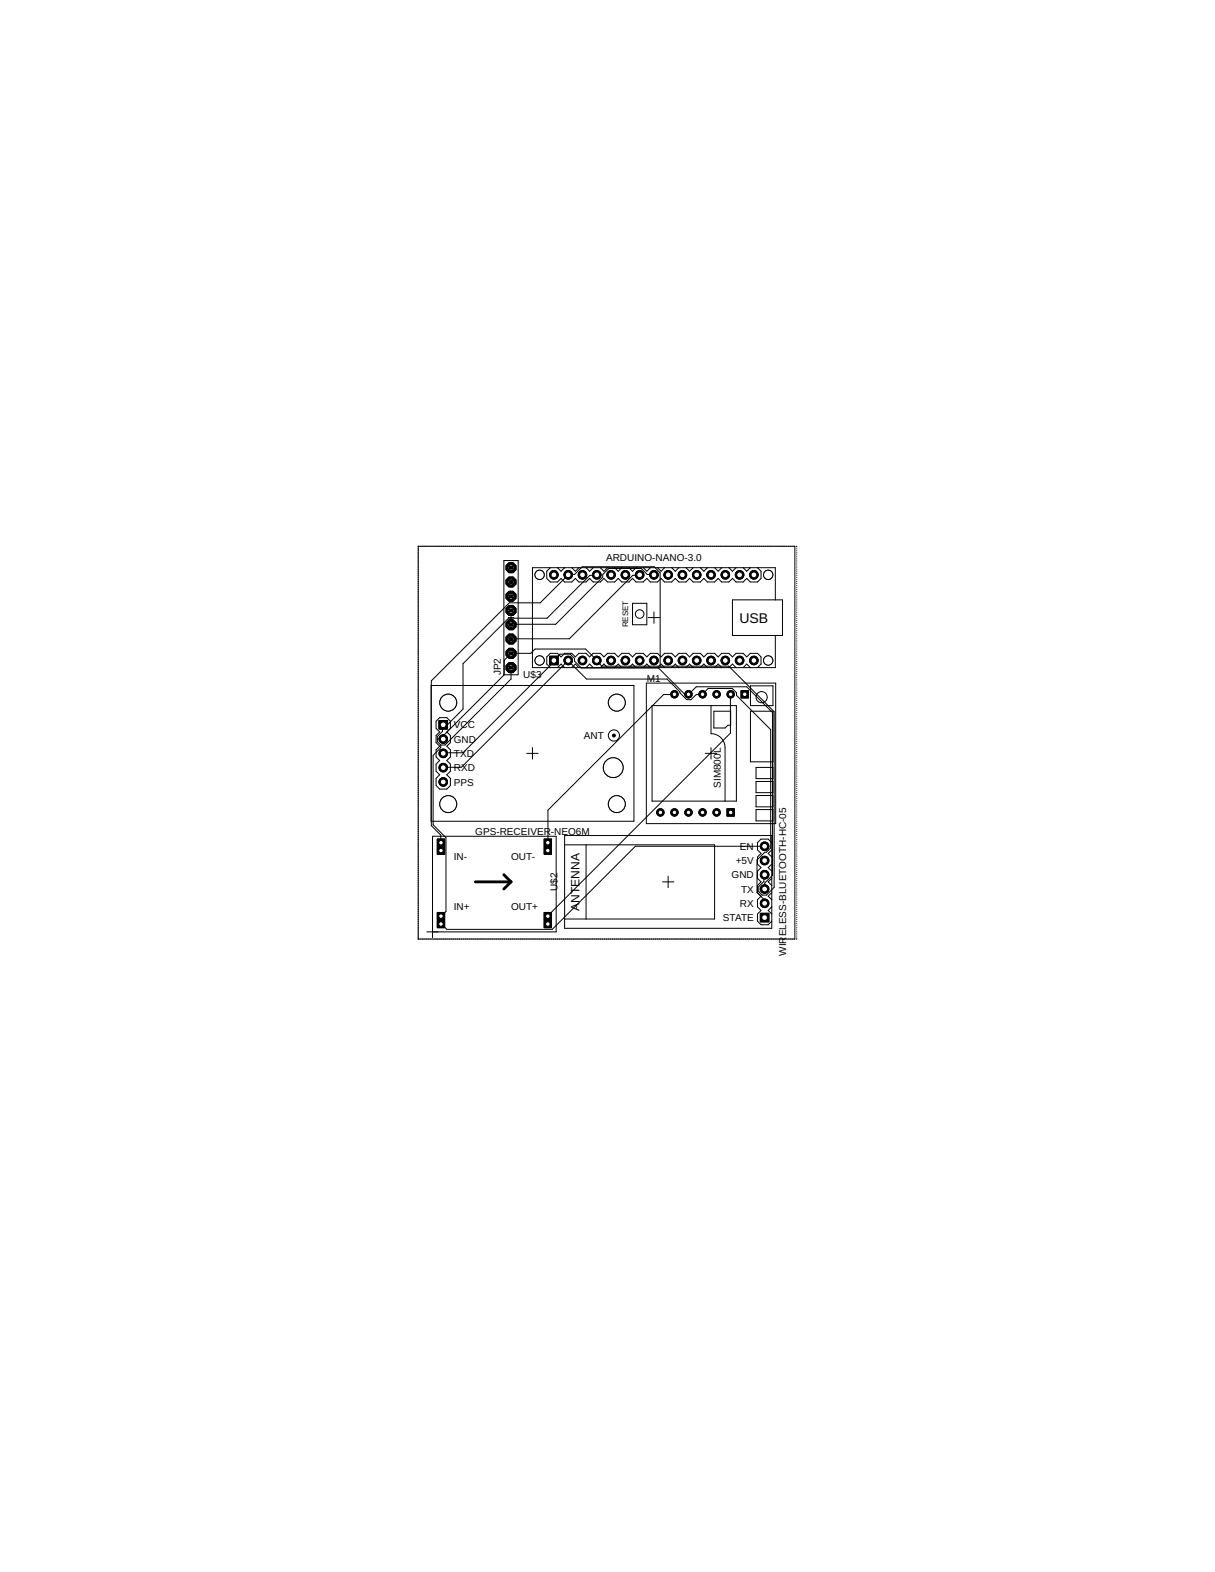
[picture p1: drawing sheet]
<svg xmlns="http://www.w3.org/2000/svg" width="216mm" height="279mm" viewBox="0 0 216 279" stroke-linecap="round" stroke-linejoin="round" font-family="sans-serif">
<defs><g id="words">
<text font-size="2.5" x="131.4" y="110.7">USB</text>
<text font-size="2.1" x="103" y="161.8" transform="rotate(-90 103 161.8)">ANTENNA</text>
<g font-size="1.8">
<text x="107.7" y="99.6">ARDUINO-NANO-3.0</text>
<text x="89" y="120" transform="rotate(-90 89 120)">JP2</text>
<text x="93" y="120.6">U$3</text>
<text x="115" y="121.2">M1</text>
<text x="80.7" y="129.5">VCC</text>
<text x="80.7" y="132">GND</text>
<text x="103.7" y="131.4">ANT</text>
<text x="80.7" y="134.5">TXD</text>
<text x="80.7" y="137.1">RXD</text>
<text x="80.7" y="139.6">PPS</text>
<text x="128.1" y="140" transform="rotate(-90 128.1 140)">SIM800L</text>
<text x="84.5" y="148.5">GPS-RECEIVER</text>
<text x="97.9" y="148.5">-NEO6M</text>
<text x="80.7" y="152.9">IN-</text>
<text x="90.8" y="152.9">OUT-</text>
<text x="130.7" y="153.6">+5V</text>
<text x="131.5" y="151">EN</text>
<text x="80.7" y="161.8">IN+</text>
<text x="90.8" y="161.8">OUT+</text>
<text x="99.1" y="158.4" transform="rotate(-90 99.1 158.4)">U$2</text>
<text x="130" y="156.1">GND</text>
<text x="131.5" y="161.2">RX</text>
<text x="131.7" y="158.7">TX</text>
<text x="128.5" y="163.7">STATE</text>
<text x="139.7" y="166.4" transform="rotate(-90 139.7 166.4)">ELESS-BLUETOOTH-HC-05</text>
<text x="139.7" y="170" transform="rotate(-90 139.7 170)">WIR</text>
</g>
<text font-size="1.4" x="111.6" y="111.5" transform="rotate(-90 111.6 111.5)">RESET</text>
</g></defs>
<circle cx="90.8" cy="118.7" r=".96" fill="#000" stroke="#000" stroke-width=".18"/>
<circle cx="90.8" cy="118.7" r=".51" fill="#fff" stroke="#000" stroke-width=".18"/>
<circle cx="90.8" cy="116.1" r=".96" fill="#000" stroke="#000" stroke-width=".18"/>
<circle cx="90.8" cy="116.1" r=".51" fill="#fff" stroke="#000" stroke-width=".18"/>
<circle cx="90.8" cy="113.6" r=".96" fill="#000" stroke="#000" stroke-width=".18"/>
<circle cx="90.8" cy="113.6" r=".51" fill="#fff" stroke="#000" stroke-width=".18"/>
<circle cx="90.8" cy="111" r=".96" fill="#000" stroke="#000" stroke-width=".18"/>
<circle cx="90.8" cy="111" r=".51" fill="#fff" stroke="#000" stroke-width=".18"/>
<circle cx="90.8" cy="108.5" r=".96" fill="#000" stroke="#000" stroke-width=".18"/>
<circle cx="90.8" cy="108.5" r=".51" fill="#fff" stroke="#000" stroke-width=".18"/>
<circle cx="90.8" cy="106" r=".96" fill="#000" stroke="#000" stroke-width=".18"/>
<circle cx="90.8" cy="106" r=".51" fill="#fff" stroke="#000" stroke-width=".18"/>
<circle cx="90.8" cy="103.4" r=".96" fill="#000" stroke="#000" stroke-width=".18"/>
<circle cx="90.8" cy="103.4" r=".51" fill="#fff" stroke="#000" stroke-width=".18"/>
<circle cx="90.8" cy="100.9" r=".96" fill="#000" stroke="#000" stroke-width=".18"/>
<circle cx="90.8" cy="100.9" r=".51" fill="#fff" stroke="#000" stroke-width=".18"/>
<path d="M97.7 116.6h1.5v1.6h-1.5z" fill="#000" stroke="#000" stroke-width=".18"/>
<circle cx="98.4" cy="117.4" r=".51" fill="#fff" stroke="#000" stroke-width=".18"/>
<circle cx="101" cy="117.4" r=".76" fill="#000" stroke="#000" stroke-width=".18"/>
<circle cx="101" cy="117.4" r=".51" fill="#fff" stroke="#000" stroke-width=".18"/>
<circle cx="103.5" cy="117.4" r=".76" fill="#000" stroke="#000" stroke-width=".18"/>
<circle cx="103.5" cy="117.4" r=".51" fill="#fff" stroke="#000" stroke-width=".18"/>
<circle cx="106" cy="117.4" r=".76" fill="#000" stroke="#000" stroke-width=".18"/>
<circle cx="106" cy="117.4" r=".51" fill="#fff" stroke="#000" stroke-width=".18"/>
<circle cx="108.6" cy="117.4" r=".76" fill="#000" stroke="#000" stroke-width=".18"/>
<circle cx="108.6" cy="117.4" r=".51" fill="#fff" stroke="#000" stroke-width=".18"/>
<circle cx="111.1" cy="117.4" r=".76" fill="#000" stroke="#000" stroke-width=".18"/>
<circle cx="111.1" cy="117.4" r=".51" fill="#fff" stroke="#000" stroke-width=".18"/>
<circle cx="113.7" cy="117.4" r=".76" fill="#000" stroke="#000" stroke-width=".18"/>
<circle cx="113.7" cy="117.4" r=".51" fill="#fff" stroke="#000" stroke-width=".18"/>
<circle cx="116.2" cy="117.4" r=".76" fill="#000" stroke="#000" stroke-width=".18"/>
<circle cx="116.2" cy="117.4" r=".51" fill="#fff" stroke="#000" stroke-width=".18"/>
<circle cx="118.7" cy="117.4" r=".76" fill="#000" stroke="#000" stroke-width=".18"/>
<circle cx="118.7" cy="117.4" r=".51" fill="#fff" stroke="#000" stroke-width=".18"/>
<circle cx="121.3" cy="117.4" r=".76" fill="#000" stroke="#000" stroke-width=".18"/>
<circle cx="121.3" cy="117.4" r=".51" fill="#fff" stroke="#000" stroke-width=".18"/>
<circle cx="123.8" cy="117.4" r=".76" fill="#000" stroke="#000" stroke-width=".18"/>
<circle cx="123.8" cy="117.4" r=".51" fill="#fff" stroke="#000" stroke-width=".18"/>
<circle cx="126.3" cy="117.4" r=".76" fill="#000" stroke="#000" stroke-width=".18"/>
<circle cx="126.3" cy="117.4" r=".51" fill="#fff" stroke="#000" stroke-width=".18"/>
<circle cx="98.4" cy="102.2" r=".76" fill="#000" stroke="#000" stroke-width=".18"/>
<circle cx="98.4" cy="102.2" r=".51" fill="#fff" stroke="#000" stroke-width=".18"/>
<circle cx="101" cy="102.2" r=".76" fill="#000" stroke="#000" stroke-width=".18"/>
<circle cx="101" cy="102.2" r=".51" fill="#fff" stroke="#000" stroke-width=".18"/>
<circle cx="103.5" cy="102.2" r=".76" fill="#000" stroke="#000" stroke-width=".18"/>
<circle cx="103.5" cy="102.2" r=".51" fill="#fff" stroke="#000" stroke-width=".18"/>
<circle cx="106" cy="102.2" r=".76" fill="#000" stroke="#000" stroke-width=".18"/>
<circle cx="106" cy="102.2" r=".51" fill="#fff" stroke="#000" stroke-width=".18"/>
<circle cx="108.6" cy="102.2" r=".76" fill="#000" stroke="#000" stroke-width=".18"/>
<circle cx="108.6" cy="102.2" r=".51" fill="#fff" stroke="#000" stroke-width=".18"/>
<circle cx="111.1" cy="102.2" r=".76" fill="#000" stroke="#000" stroke-width=".18"/>
<circle cx="111.1" cy="102.2" r=".51" fill="#fff" stroke="#000" stroke-width=".18"/>
<circle cx="116.2" cy="102.2" r=".76" fill="#000" stroke="#000" stroke-width=".18"/>
<circle cx="116.2" cy="102.2" r=".51" fill="#fff" stroke="#000" stroke-width=".18"/>
<circle cx="118.7" cy="102.2" r=".76" fill="#000" stroke="#000" stroke-width=".18"/>
<circle cx="118.7" cy="102.2" r=".51" fill="#fff" stroke="#000" stroke-width=".18"/>
<circle cx="123.8" cy="102.2" r=".76" fill="#000" stroke="#000" stroke-width=".18"/>
<circle cx="123.8" cy="102.2" r=".51" fill="#fff" stroke="#000" stroke-width=".18"/>
<circle cx="126.3" cy="102.2" r=".76" fill="#000" stroke="#000" stroke-width=".18"/>
<circle cx="126.3" cy="102.2" r=".51" fill="#fff" stroke="#000" stroke-width=".18"/>
<circle cx="121.3" cy="102.2" r=".76" fill="#000" stroke="#000" stroke-width=".18"/>
<circle cx="121.3" cy="102.2" r=".51" fill="#fff" stroke="#000" stroke-width=".18"/>
<circle cx="113.7" cy="102.2" r=".76" fill="#000" stroke="#000" stroke-width=".18"/>
<circle cx="113.7" cy="102.2" r=".51" fill="#fff" stroke="#000" stroke-width=".18"/>
<circle cx="128.9" cy="117.4" r=".76" fill="#000" stroke="#000" stroke-width=".18"/>
<circle cx="128.9" cy="117.4" r=".51" fill="#fff" stroke="#000" stroke-width=".18"/>
<circle cx="131.4" cy="117.4" r=".76" fill="#000" stroke="#000" stroke-width=".18"/>
<circle cx="131.4" cy="117.4" r=".51" fill="#fff" stroke="#000" stroke-width=".18"/>
<circle cx="134" cy="117.4" r=".76" fill="#000" stroke="#000" stroke-width=".18"/>
<circle cx="134" cy="117.4" r=".51" fill="#fff" stroke="#000" stroke-width=".18"/>
<circle cx="128.9" cy="102.2" r=".76" fill="#000" stroke="#000" stroke-width=".18"/>
<circle cx="128.9" cy="102.2" r=".51" fill="#fff" stroke="#000" stroke-width=".18"/>
<circle cx="131.4" cy="102.2" r=".76" fill="#000" stroke="#000" stroke-width=".18"/>
<circle cx="131.4" cy="102.2" r=".51" fill="#fff" stroke="#000" stroke-width=".18"/>
<circle cx="134" cy="102.2" r=".76" fill="#000" stroke="#000" stroke-width=".18"/>
<circle cx="134" cy="102.2" r=".51" fill="#fff" stroke="#000" stroke-width=".18"/>
<path d="M77.7 163.6h1.3v1.3h-1.3z" fill="#000" stroke="#000" stroke-width=".18"/>
<circle cx="78.4" cy="164.2" r=".4" fill="#fff" stroke="#000" stroke-width=".18"/>
<path d="M77.7 162.2h1.3v1.3h-1.3z" fill="#000" stroke="#000" stroke-width=".18"/>
<circle cx="78.4" cy="162.8" r=".4" fill="#fff" stroke="#000" stroke-width=".18"/>
<path d="M77.7 149.1h1.3v1.3h-1.3z" fill="#000" stroke="#000" stroke-width=".18"/>
<circle cx="78.4" cy="149.8" r=".4" fill="#fff" stroke="#000" stroke-width=".18"/>
<path d="M77.7 150.5h1.3v1.3h-1.3z" fill="#000" stroke="#000" stroke-width=".18"/>
<circle cx="78.4" cy="151.2" r=".4" fill="#fff" stroke="#000" stroke-width=".18"/>
<path d="M96.7 149.1h1.3v1.3h-1.3z" fill="#000" stroke="#000" stroke-width=".18"/>
<circle cx="97.3" cy="149.8" r=".4" fill="#fff" stroke="#000" stroke-width=".18"/>
<path d="M96.7 150.5h1.3v1.3h-1.3z" fill="#000" stroke="#000" stroke-width=".18"/>
<circle cx="97.3" cy="151.2" r=".4" fill="#fff" stroke="#000" stroke-width=".18"/>
<path d="M96.7 163.6h1.3v1.3h-1.3z" fill="#000" stroke="#000" stroke-width=".18"/>
<circle cx="97.3" cy="164.2" r=".4" fill="#fff" stroke="#000" stroke-width=".18"/>
<path d="M96.7 162.2h1.3v1.3h-1.3z" fill="#000" stroke="#000" stroke-width=".18"/>
<circle cx="97.3" cy="162.8" r=".4" fill="#fff" stroke="#000" stroke-width=".18"/>
<circle cx="135.9" cy="160.5" r=".76" fill="#000" stroke="#000" stroke-width=".18"/>
<circle cx="135.9" cy="160.5" r=".51" fill="#fff" stroke="#000" stroke-width=".18"/>
<path d="M135.1 162.3h1.5v1.6h-1.5z" fill="#000" stroke="#000" stroke-width=".18"/>
<circle cx="135.9" cy="163.1" r=".51" fill="#fff" stroke="#000" stroke-width=".18"/>
<circle cx="135.9" cy="158" r=".76" fill="#000" stroke="#000" stroke-width=".18"/>
<circle cx="135.9" cy="158" r=".51" fill="#fff" stroke="#000" stroke-width=".18"/>
<circle cx="135.9" cy="155.5" r=".76" fill="#000" stroke="#000" stroke-width=".18"/>
<circle cx="135.9" cy="155.5" r=".51" fill="#fff" stroke="#000" stroke-width=".18"/>
<circle cx="135.9" cy="153" r=".76" fill="#000" stroke="#000" stroke-width=".18"/>
<circle cx="135.9" cy="153" r=".51" fill="#fff" stroke="#000" stroke-width=".18"/>
<circle cx="135.9" cy="150.4" r=".76" fill="#000" stroke="#000" stroke-width=".18"/>
<circle cx="135.9" cy="150.4" r=".51" fill="#fff" stroke="#000" stroke-width=".18"/>
<path d="M78 128.1h1.5v1.5h-1.5z" fill="#000" stroke="#000" stroke-width=".18"/>
<circle cx="78.8" cy="128.8" r=".51" fill="#fff" stroke="#000" stroke-width=".18"/>
<circle cx="78.8" cy="131.4" r=".76" fill="#000" stroke="#000" stroke-width=".18"/>
<circle cx="78.8" cy="131.4" r=".51" fill="#fff" stroke="#000" stroke-width=".18"/>
<circle cx="78.8" cy="133.9" r=".76" fill="#000" stroke="#000" stroke-width=".18"/>
<circle cx="78.8" cy="133.9" r=".51" fill="#fff" stroke="#000" stroke-width=".18"/>
<circle cx="78.8" cy="136.4" r=".76" fill="#000" stroke="#000" stroke-width=".18"/>
<circle cx="78.8" cy="136.4" r=".51" fill="#fff" stroke="#000" stroke-width=".18"/>
<circle cx="78.8" cy="139" r=".76" fill="#000" stroke="#000" stroke-width=".18"/>
<circle cx="78.8" cy="139" r=".51" fill="#fff" stroke="#000" stroke-width=".18"/>
<circle cx="117.3" cy="144.4" r=".66" fill="#000" stroke="#000" stroke-width=".18"/>
<circle cx="117.3" cy="144.4" r=".4" fill="#fff" stroke="#000" stroke-width=".18"/>
<circle cx="119.8" cy="144.4" r=".66" fill="#000" stroke="#000" stroke-width=".18"/>
<circle cx="119.8" cy="144.4" r=".4" fill="#fff" stroke="#000" stroke-width=".18"/>
<circle cx="122.3" cy="144.4" r=".66" fill="#000" stroke="#000" stroke-width=".18"/>
<circle cx="122.3" cy="144.4" r=".4" fill="#fff" stroke="#000" stroke-width=".18"/>
<circle cx="124.8" cy="144.4" r=".66" fill="#000" stroke="#000" stroke-width=".18"/>
<circle cx="124.8" cy="144.4" r=".4" fill="#fff" stroke="#000" stroke-width=".18"/>
<circle cx="127.3" cy="144.4" r=".66" fill="#000" stroke="#000" stroke-width=".18"/>
<circle cx="127.3" cy="144.4" r=".4" fill="#fff" stroke="#000" stroke-width=".18"/>
<circle cx="119.8" cy="123.4" r=".66" fill="#000" stroke="#000" stroke-width=".18"/>
<circle cx="119.8" cy="123.4" r=".4" fill="#fff" stroke="#000" stroke-width=".18"/>
<circle cx="122.3" cy="123.4" r=".66" fill="#000" stroke="#000" stroke-width=".18"/>
<circle cx="122.3" cy="123.4" r=".4" fill="#fff" stroke="#000" stroke-width=".18"/>
<circle cx="124.8" cy="123.4" r=".66" fill="#000" stroke="#000" stroke-width=".18"/>
<circle cx="124.8" cy="123.4" r=".4" fill="#fff" stroke="#000" stroke-width=".18"/>
<circle cx="127.3" cy="123.4" r=".66" fill="#000" stroke="#000" stroke-width=".18"/>
<circle cx="127.3" cy="123.4" r=".4" fill="#fff" stroke="#000" stroke-width=".18"/>
<circle cx="129.8" cy="123.4" r=".66" fill="#000" stroke="#000" stroke-width=".18"/>
<circle cx="129.8" cy="123.4" r=".4" fill="#fff" stroke="#000" stroke-width=".18"/>
<path d="M131.7 122.7h1.3v1.4h-1.3z" fill="#000" stroke="#000" stroke-width=".18"/>
<circle cx="132.3" cy="123.4" r=".4" fill="#fff" stroke="#000" stroke-width=".18"/>
<path d="M129.2 143.7h1.3v1.4h-1.3z" fill="#000" stroke="#000" stroke-width=".18"/>
<circle cx="129.8" cy="144.4" r=".4" fill="#fff" stroke="#000" stroke-width=".18"/>
<g fill="none" stroke="#000" stroke-width=".18">
<path d="M74.3 97.4v.1M74.3 97.8h.1M74.3 98.1v.1M74.3 98.5h.1M74.3 98.8v.1M74.3 99.2h.1M74.3 99.5v.1M74.3 99.9h.1M74.4 97.1h-.1M74.7 97.1h.1M75 97.1h.1M75.4 97.1h.1"/>
<path d="M75.7 97.1h.1M76.1 97.1h.1M76.4 97.1h.1M76.8 97.1h.1M77.1 97.1h.1M77.4 97.1h.1M77.8 97.1h.1M78.1 97.1h.1M78.5 97.1h.1M78.8 97.1h.1M79.2 97.1h.1M79.5 97.1h.1"/>
<path d="M79.9 97.1h.1M80.2 97.1h.1M80.6 97.1h.1M80.9 97.1h.1M81.3 97.1h.1M81.6 97.1h.1M82 97.1h.1M82.3 97.1h.1M82.7 97.1h.1M83 97.1h.1M83.4 97.1h.1M83.7 97.1h.1"/>
<path d="M84.1 97.1h.1M84.4 97.1h.1M84.8 97.1h.1M85.1 97.1h.1M85.4 97.1h.1M85.8 97.1h.1M86.1 97.1h.1M86.5 97.1h.1M86.8 97.1h.1M87.2 97.1h.1M87.5 97.1h.1M87.9 97.1h.1"/>
<path d="M88.2 97.1h.1M88.6 97.1h.1M88.9 97.1h.1M89.3 97.1h.1M89.6 97.1h.1M90 97.1h.1M90.3 97.1h.1M90.7 97.1h.1M91 97.1h.1M91.4 97.1h.1M91.7 97.1h.1M92.1 97.1h.1"/>
<path d="M92.4 97.1h.1M92.8 97.1h.1M93.1 97.1h.1M93.5 97.1h.1M93.8 97.1h.1M94.2 97.1h.1M94.5 97.1h.1M94.9 97.1h.1M95.2 97.1h.1M95.6 97.1h.1M95.9 97.1h.1M96.3 97.1h.1"/>
<path d="M96.6 97.1h.1M96.9 97.1h.1M97.3 97.1h.1M97.6 97.1h.1M98 97.1h.1M98.3 97.1h.1M98.7 97.1h.1M99 97.1h.1M99.4 97.1h.1M99.7 97.1h.1M100.1 97.1h.1M100.4 97.1h.1"/>
<path d="M100.8 97.1h.1M101.1 97.1h.1M101.5 97.1h.1M101.8 97.1h.1M102.2 97.1h.1M102.5 97.1h.1M102.9 97.1h.1M103.2 97.1h.1M103.6 97.1h.1M103.9 97.1h.1M104.3 97.1h.1M104.6 97.1h.1"/>
<path d="M105 97.1h.1M105.3 97.1h.1M105.7 97.1h.1M106 97.1h.1M106.4 97.1h.1M106.7 97.1h.1M107.1 97.1h.1M107.4 97.1h.1M107.8 97.1h.1M108.1 97.1h.1M108.4 97.1h.1M108.8 97.1h.1"/>
<path d="M109.1 97.1h.1M109.5 97.1h.1M109.8 97.1h.1M110.2 97.1h.1M110.5 97.1h.1M110.9 97.1h.1M111.2 97.1h.1M111.6 97.1h.1M111.9 97.1h.1M112.3 97.1h.1M112.6 97.1h.1M113 97.1h.1"/>
<path d="M113.3 97.1h.1M113.7 97.1h.1M114 97.1h.1M114.4 97.1h.1M114.7 97.1h.1M115.1 97.1h.1M115.4 97.1h.1M115.8 97.1h.1M116.1 97.1h.1M116.5 97.1h.1M116.8 97.1h.1M117.2 97.1h.1"/>
<path d="M117.5 97.1h.1M117.9 97.1h.1M118.2 97.1h.1M118.6 97.1h.1M118.9 97.1h.1M119.3 97.1h.1M119.6 97.1h.1M119.9 97.1h.1M120.3 97.1h.1M120.6 97.1h.1M121 97.1h.1M121.3 97.1h.1"/>
<path d="M121.7 97.1h.1M122 97.1h.1M122.4 97.1h.1M122.7 97.1h.1M123.1 97.1h.1M123.4 97.1h.1M123.8 97.1h.1M124.1 97.1h.1M124.5 97.1h.1M124.8 97.1h.1M125.2 97.1h.1M125.5 97.1h.1"/>
<path d="M125.9 97.1h.1M126.2 97.1h.1M126.6 97.1h.1M126.9 97.1h.1M127.3 97.1h.1M127.6 97.1h.1M128 97.1h.1M128.3 97.1h.1M128.7 97.1h.1M129 97.1h.1M129.3 97.1h.1M129.7 97.1h.1"/>
<path d="M130 97.1h.1M130.4 97.1h.1M130.7 97.1h.1M131.1 97.1h.1M131.4 97.1h.1M131.8 97.1h.1M132.1 97.1h.1M132.5 97.1h.1M132.8 97.1h.1M133.2 97.1h.1M133.5 97.1h.1M133.9 97.1h.1"/>
<path d="M134.2 97.1h.1M134.6 97.1h.1M134.9 97.1h.1M135.3 97.1h.1M135.6 97.1h.1M136 97.1h.1M136.3 97.1h.1M136.7 97.1h.1M137 97.1h.1M137.4 97.1h.1M137.7 97.1h.1M138 97.1h.1"/>
<path d="M138.4 97.1h.1M138.7 97.1h.1M139.1 97.1h.1M139.4 97.1h.1M139.8 97.1h.1M140.1 97.1h.1M140.5 97.1h.1M140.8 97.1h.1M141.2 97.1h.1M141.5 97.1h.1M141.6 97.4v.1M141.6 97.8h.1"/>
<path d="M141.6 98.1v.1M141.6 98.5h.1M141.6 98.8v.1M141.6 99.2h.1M141.6 99.5v.1M141.6 99.9h.1M74.3 100.2h.1M74.3 100.6h.1M74.3 100.9h.1M74.3 101.3h.1M74.3 101.6h.1M74.3 101.9v.1"/>
<path d="M74.3 102.3h.1M74.3 102.6v.1M74.3 103h.1M74.3 103.3v.1M74.3 103.7h.1M74.3 104v.1M74.3 104.4h.1M74.3 104.7v.1M74.3 105.1h.1M74.3 105.4v.1M74.3 105.8h.1M74.3 106.1v.1"/>
<path d="M74.3 106.5h.1M74.3 106.8h.1M74.3 107.1v.1M74.3 107.5h.1M74.3 107.8v.1M74.3 108.2h.1M74.3 108.5v.1M74.3 108.9h.1M74.3 109.2v.1M74.3 109.6h.1M74.3 109.9v.1M74.3 110.3h.1"/>
<path d="M74.3 110.6v.1M74.3 111h.1M74.3 111.3v.1M74.3 111.7h.1M74.3 112v.1M74.3 112.4h.1M74.3 112.7v.1M74.3 113.1h.1M74.3 113.4v.1M74.3 113.7v.1M74.3 114.1h.1M74.3 114.4v.1"/>
<path d="M74.3 114.8h.1M74.3 115.1v.1M74.3 115.5h.1M74.3 115.8v.1M74.3 116.2h.1M74.3 116.5v.1M74.3 116.9h.1M74.3 117.2v.1M74.3 117.6h.1M74.3 117.9v.1M74.3 118.3h.1M74.3 118.6v.1"/>
<path d="M74.3 119h.1M74.3 119.3h.1M74.3 119.7h.1M74.3 120h.1M90.8 118.7v2l-11.7 11.7h-.8M106 102.2l-1.2 .1-7.6 7.6h-6.8l-8.1 8.1v8l-2.8 2.8h-.7l-.2 .1v1.1l-.9 .9v.9l.6 .6M113.7 102.2l-1.3 .1-11.2 11.2-10.4 .1M116.2 102.2l-1.2-.1-1-1.1h-5.8l-1.1 1.1v.5l-8.4 8.4h-7.9M117.3 118.4v-16.6l-1.1-1.1h-12.7l-1.4 1.4h-1.1l-5 5h-5.5l-13.9 13.9v25.7l1.7 1.7 .1 2.8M141.6 100.2h.1M141.6 100.6h.1M141.6 100.9h.1"/>
<path d="M141.6 101.3h.1M141.6 101.6h.1M141.6 101.9v.1M141.6 102.3h.1M141.6 102.6v.1M141.6 103h.1M141.6 103.3v.1M141.6 103.7h.1M141.6 104v.1M141.6 104.4h.1M141.6 104.7v.1M141.6 105.1h.1"/>
<path d="M141.6 105.4v.1M141.6 105.8h.1M141.6 106.1v.1M141.6 106.5h.1M141.6 106.8h.1M141.6 107.1v.1M141.6 107.5h.1M141.6 107.8v.1M141.6 108.2h.1M141.6 108.5v.1M141.6 108.9h.1M141.6 109.2v.1"/>
<path d="M141.6 109.6h.1M141.6 109.9v.1M141.6 110.3h.1M141.6 110.6v.1M141.6 111h.1M141.6 111.3v.1M141.6 111.7h.1M141.6 112v.1M141.6 112.4h.1M141.6 112.7v.1M141.6 113.1h.1M141.6 113.4v.1"/>
<path d="M141.6 113.7v.1M141.6 114.1h.1M141.6 114.4v.1M141.6 114.8h.1M141.6 115.1v.1M141.6 115.5h.1M141.6 115.8v.1M141.6 116.2h.1M141.6 116.5v.1M141.6 116.9h.1M141.6 117.2v.1M141.6 117.6h.1"/>
<path d="M141.6 117.9v.1M141.6 118.3h.1M141.6 118.6v.1M141.6 119h.1M141.6 119.3h.1M141.6 119.7h.1M141.6 120h.1M74.3 120.4h.1M74.3 120.7h.1M74.3 121v.1M74.3 121.4h.1M74.3 121.7v.1"/>
<path d="M74.3 122.1h.1M74.3 122.4v.1M74.3 122.8h.1M74.3 123.1v.1M74.3 123.5h.1M74.3 123.8v.1M74.3 124.2h.1M74.3 124.5h.1M74.3 124.9h.1M74.3 125.2h.1M74.3 125.6h.1M74.3 125.9h.1"/>
<path d="M74.3 126.2v.1M74.3 126.6h.1M74.3 126.9v.1M74.3 127.3h.1M74.3 127.6v.1M74.3 128h.1M74.3 128.3v.1M74.3 128.7h.1M74.3 129v.1M74.3 129.4h.1M74.3 129.7v.1M74.3 130.1h.1"/>
<path d="M74.3 130.4v.1M74.3 130.8h.1M74.3 131.1h.1M74.3 131.4v.1M74.3 131.8h.1M74.3 132.1v.1M74.3 132.5h.1M74.3 132.8v.1M74.3 133.2h.1M74.3 133.5v.1M74.3 133.9h.1M74.3 134.2v.1"/>
<path d="M74.3 134.6h.1M74.3 134.9v.1M74.3 135.3h.1M74.3 135.6v.1M74.3 136h.1M74.3 136.3v.1M74.3 136.7h.1M74.3 137v.1M74.3 137.4h.1M74.3 137.7v.1M74.3 138v.1M74.3 138.4h.1"/>
<path d="M74.3 138.7v.1M74.3 139.1h.1M74.3 139.4v.1M74.3 139.8h.1M78.3 132.4v.5l-1.3 1.4v12.3l2.2 2.3v13.1l-.9 .9v1.2l1.1 1.1h18.7l14.8-14.8h23M78.8 131.4h.1M78.8 136.4h3.2l19-19 3.2 3.3h14.3l3.5 3.7h.8l.9-1h1.1l1-1h4.3l.8 .7v.5l6 6.1v21l-.7 .8h-.3l-1.4 1.3v5.8l1.2 1.3v.6h.2M78.8 133.9v-.1h3.5l16.1-16.2v-.3l1.1-1h1.8l.8 .7v.5l1.2 1.2h13.7l4.6 4.6h.7v.1l1.4-1.3h9l4.6 4.5v29l-1.4 1.4v1M78.8 131.4v-.7l10.8-10.8v-2.6l1.2-1.2h3.5l.8-.7h9l2.9 3h22.5l8.1 8.1v31.2l-1.4 1.4h-.8l-.6-.6v-.9l.9-.9v-1.1l.2-.1M119.8 123.4h-1.9l-20.5 20.6-.1 7.2M129.8 123.4v6.9l-32.4 32.5-.1 1.4M141.6 120.4h.1"/>
<path d="M141.6 120.7h.1M141.6 121v.1M141.6 121.4h.1M141.6 121.7v.1M141.6 122.1h.1M141.6 122.4v.1M141.6 122.8h.1M141.6 123.1v.1M141.6 123.5h.1M141.6 123.8v.1M141.6 124.2h.1M141.6 124.5h.1"/>
<path d="M141.6 124.9h.1M141.6 125.2h.1M141.6 125.6h.1M141.6 125.9h.1M141.6 126.2v.1M141.6 126.6h.1M141.6 126.9v.1M141.6 127.3h.1M141.6 127.6v.1M141.6 128h.1M141.6 128.3v.1M141.6 128.7h.1"/>
<path d="M141.6 129v.1M141.6 129.4h.1M141.6 129.7v.1M141.6 130.1h.1M141.6 130.4v.1M141.6 130.8h.1M141.6 131.1h.1M141.6 131.4v.1M141.6 131.8h.1M141.6 132.1v.1M141.6 132.5h.1M141.6 132.8v.1"/>
<path d="M141.6 133.2h.1M141.6 133.5v.1M141.6 133.9h.1M141.6 134.2v.1M141.6 134.6h.1M141.6 134.9v.1M141.6 135.3h.1M141.6 135.6v.1M141.6 136h.1M141.6 136.3v.1M141.6 136.7h.1M141.6 137v.1"/>
<path d="M141.6 137.4h.1M141.6 137.7v.1M141.6 138v.1M141.6 138.4h.1M141.6 138.7v.1M141.6 139.1h.1M141.6 139.4v.1M141.6 139.8h.1M74.3 140.1v.1M74.3 140.5h.1M74.3 140.8v.1M74.3 141.2h.1"/>
<path d="M74.3 141.5v.1M74.3 141.9h.1M74.3 142.2v.1M74.3 142.6h.1M74.3 142.9v.1M74.3 143.3h.1M74.3 143.6h.1M74.3 144h.1M74.3 144.3h.1M74.3 144.7h.1M74.3 145h.1M74.3 145.3v.1"/>
<path d="M74.3 145.7h.1M74.3 146v.1M74.3 146.4h.1M74.3 146.7v.1M74.3 147.1h.1M74.3 147.4v.1M74.3 147.8h.1M74.3 148.1v.1M74.3 148.5h.1M74.3 148.8h.1M74.3 149.2h.1M74.3 149.5h.1"/>
<path d="M74.3 149.9h.1M74.3 150.2h.1M74.3 150.5v.1M74.3 150.9h.1M74.3 151.2v.1M74.3 151.6h.1M74.3 151.9v.1M74.3 152.3h.1M74.3 152.6v.1M74.3 153h.1M74.3 153.3v.1M74.3 153.7h.1"/>
<path d="M74.3 154v.1M74.3 154.4h.1M74.3 154.7h.1M74.3 155.1h.1M74.3 155.4h.1M74.3 155.7v.1M74.3 156.1h.1M74.3 156.4v.1M74.3 156.8h.1M74.3 157.1v.1M74.3 157.5h.1M74.3 157.8v.1"/>
<path d="M74.3 158.2h.1M74.3 158.5v.1M74.3 158.9h.1M74.3 159.2v.1M74.3 159.6h.1M74.3 159.9v.1M141.6 140.1v.1M141.6 140.5h.1M141.6 140.8v.1M141.6 141.2h.1M141.6 141.5v.1M141.6 141.9h.1"/>
<path d="M141.6 142.2v.1M141.6 142.6h.1M141.6 142.9v.1M141.6 143.3h.1M141.6 143.6h.1M141.6 144h.1M141.6 144.3h.1M141.6 144.7h.1M141.6 145h.1M141.6 145.3v.1M141.6 145.7h.1M141.6 146v.1"/>
<path d="M141.6 146.4h.1M141.6 146.7v.1M141.6 147.1h.1M141.6 147.4v.1M141.6 147.8h.1M141.6 148.1v.1M141.6 148.5h.1M141.6 148.8h.1M141.6 149.2h.1M141.6 149.5h.1M141.6 149.9h.1M141.6 150.2h.1"/>
<path d="M141.6 150.5v.1M141.6 150.9h.1M141.6 151.2v.1M141.6 151.6h.1M141.6 151.9v.1M141.6 152.3h.1M141.6 152.6v.1M141.6 153h.1M141.6 153.3v.1M141.6 153.7h.1M141.6 154v.1M141.6 154.4h.1"/>
<path d="M141.6 154.7h.1M141.6 155.1h.1M141.6 155.4h.1M141.6 155.7v.1M141.6 156.1h.1M141.6 156.4v.1M141.6 156.8h.1M141.6 157.1v.1M141.6 157.5h.1M141.6 157.8v.1M141.6 158.2h.1M141.6 158.5v.1"/>
<path d="M141.6 158.9h.1M141.6 159.2v.1M141.6 159.6h.1M141.6 159.9v.1M74.3 160.3h.1M74.3 160.6v.1M74.3 161h.1M74.3 161.3v.1M74.3 161.6v.1M74.3 162v.1M74.3 162.3v.1M74.3 162.7h.1"/>
<path d="M74.3 163v.1M74.3 163.4h.1M74.3 163.7v.1M74.3 164.1h.1M74.3 164.4v.1M74.3 164.8h.1M74.3 165.1v.1M74.3 165.5h.1M74.3 165.8v.1M74.3 166.2h.1M74.3 166.5v.1M74.3 166.9h.1"/>
<path d="M74.7 166.9h.1M75 166.9h.1M75.4 166.9h.1M75.7 166.9h.1M76.1 166.9h.1M76.4 166.9h.1M76.8 166.9h.1M77.1 166.9h.1M77.4 166.9h.1M77.8 166.9h.1M78.1 166.9h.1M78.5 166.9h.1"/>
<path d="M78.8 166.9h.1M79.2 166.9h.1M79.5 166.9h.1M79.9 166.9h.1M80.2 166.9h.1M80.6 166.9h.1M80.9 166.9h.1M81.3 166.9h.1M81.6 166.9h.1M82 166.9h.1M82.3 166.9h.1M82.7 166.9h.1"/>
<path d="M83 166.9h.1M83.4 166.9h.1M83.7 166.9h.1M84.1 166.9h.1M84.4 166.9h.1M84.8 166.9h.1M85.1 166.9h.1M85.4 166.9h.1M85.8 166.9h.1M86.1 166.9h.1M86.5 166.9h.1M86.8 166.9h.1"/>
<path d="M87.2 166.9h.1M87.5 166.9h.1M87.9 166.9h.1M88.2 166.9h.1M88.6 166.9h.1M88.9 166.9h.1M89.3 166.9h.1M89.6 166.9h.1M90 166.9h.1M90.3 166.9h.1M90.7 166.9h.1M91 166.9h.1"/>
<path d="M91.4 166.9h.1M91.7 166.9h.1M92.1 166.9h.1M92.4 166.9h.1M92.8 166.9h.1M93.1 166.9h.1M93.5 166.9h.1M93.8 166.9h.1M94.2 166.9h.1M94.5 166.9h.1M94.9 166.9h.1M95.2 166.9h.1"/>
<path d="M95.6 166.9h.1M95.9 166.9h.1M96.3 166.9h.1M96.6 166.9h.1M96.9 166.9h.1M97.3 166.9h.1M97.6 166.9h.1M98 166.9h.1M98.3 166.9h.1M98.7 166.9h.1M99 166.9h.1M99.4 166.9h.1"/>
<path d="M99.7 166.9h.1M100.1 166.9h.1M100.4 166.9h.1M100.8 166.9h.1M101.1 166.9h.1M101.5 166.9h.1M101.8 166.9h.1M102.2 166.9h.1M102.5 166.9h.1M102.9 166.9h.1M103.2 166.9h.1M103.6 166.9h.1"/>
<path d="M103.9 166.9h.1M104.3 166.9h.1M104.6 166.9h.1M105 166.9h.1M105.3 166.9h.1M105.7 166.9h.1M106 166.9h.1M106.4 166.9h.1M106.7 166.9h.1M107.1 166.9h.1M107.4 166.9h.1M107.8 166.9h.1"/>
<path d="M108.1 166.9h.1M108.4 166.9h.1M108.8 166.9h.1M109.1 166.9h.1M109.5 166.9h.1M109.8 166.9h.1M110.2 166.9h.1M110.5 166.9h.1M110.9 166.9h.1M111.2 166.9h.1M111.6 166.9h.1M111.9 166.9h.1"/>
<path d="M112.3 166.9h.1M112.6 166.9h.1M113 166.9h.1M113.3 166.9h.1M113.7 166.9h.1M114 166.9h.1M114.4 166.9h.1M114.7 166.9h.1M115.1 166.9h.1M115.4 166.9h.1M115.8 166.9h.1M116.1 166.9h.1"/>
<path d="M116.5 166.9h.1M116.8 166.9h.1M117.2 166.9h.1M117.5 166.9h.1M117.9 166.9h.1M118.2 166.9h.1M118.6 166.9h.1M118.9 166.9h.1M119.3 166.9h.1M119.6 166.9h.1M119.9 166.9h.1M120.3 166.9h.1"/>
<path d="M120.6 166.9h.1M121 166.9h.1M121.3 166.9h.1M121.7 166.9h.1M122 166.9h.1M122.4 166.9h.1M122.7 166.9h.1M123.1 166.9h.1M123.4 166.9h.1M123.8 166.9h.1M124.1 166.9h.1M124.5 166.9h.1"/>
<path d="M124.8 166.9h.1M125.2 166.9h.1M125.5 166.9h.1M125.9 166.9h.1M126.2 166.9h.1M126.6 166.9h.1M126.9 166.9h.1M127.3 166.9h.1M127.6 166.9h.1M128 166.9h.1M128.3 166.9h.1M128.7 166.9h.1"/>
<path d="M129 166.9h.1M129.3 166.9h.1M129.7 166.9h.1M130 166.9h.1M130.4 166.9h.1M130.7 166.9h.1M131.1 166.9h.1M131.4 166.9h.1M131.8 166.9h.1M132.1 166.9h.1M132.5 166.9h.1M132.8 166.9h.1"/>
<path d="M133.2 166.9h.1M133.5 166.9h.1M133.9 166.9h.1M134.2 166.9h.1M134.6 166.9h.1M134.9 166.9h.1M135.3 166.9h.1M135.6 166.9h.1M136 166.9h.1M136.3 166.9h.1M136.7 166.9h.1M137 166.9h.1"/>
<path d="M137.4 166.9h.1M137.7 166.9h.1M138 166.9h.1M138.4 166.9h.1M138.7 166.9h.1M139.1 166.9h.1M139.4 166.9h.1M139.8 166.9h.1M140.1 166.9h.1M140.5 166.9h.1M140.8 166.9h.1M141.2 166.9h.1"/>
<path d="M141.6 166.9h-.1M141.6 160.3h.1M141.6 160.6v.1M141.6 161h.1M141.6 161.3v.1M141.6 161.6v.1M141.6 162v.1M141.6 162.3v.1M141.6 162.7h.1M141.6 163v.1M141.6 163.4h.1M141.6 163.7v.1"/>
<path d="M141.6 164.1h.1M141.6 164.4v.1M141.6 164.8h.1M141.6 165.1v.1M141.6 165.5h.1M141.6 165.8v.1M141.6 166.2h.1M141.6 166.5v.1"/>
</g>
<circle cx="90.8" cy="118.7" r=".96" fill="#000" stroke="#000" stroke-width=".18"/>
<circle cx="90.8" cy="118.7" r=".51" fill="#fff" stroke="#000" stroke-width=".18"/>
<circle cx="90.8" cy="116.1" r=".96" fill="#000" stroke="#000" stroke-width=".18"/>
<circle cx="90.8" cy="116.1" r=".51" fill="#fff" stroke="#000" stroke-width=".18"/>
<circle cx="90.8" cy="113.6" r=".96" fill="#000" stroke="#000" stroke-width=".18"/>
<circle cx="90.8" cy="113.6" r=".51" fill="#fff" stroke="#000" stroke-width=".18"/>
<circle cx="90.8" cy="111" r=".96" fill="#000" stroke="#000" stroke-width=".18"/>
<circle cx="90.8" cy="111" r=".51" fill="#fff" stroke="#000" stroke-width=".18"/>
<circle cx="90.8" cy="108.5" r=".96" fill="#000" stroke="#000" stroke-width=".18"/>
<circle cx="90.8" cy="108.5" r=".51" fill="#fff" stroke="#000" stroke-width=".18"/>
<circle cx="90.8" cy="106" r=".96" fill="#000" stroke="#000" stroke-width=".18"/>
<circle cx="90.8" cy="106" r=".51" fill="#fff" stroke="#000" stroke-width=".18"/>
<circle cx="90.8" cy="103.4" r=".96" fill="#000" stroke="#000" stroke-width=".18"/>
<circle cx="90.8" cy="103.4" r=".51" fill="#fff" stroke="#000" stroke-width=".18"/>
<circle cx="90.8" cy="100.9" r=".96" fill="#000" stroke="#000" stroke-width=".18"/>
<circle cx="90.8" cy="100.9" r=".51" fill="#fff" stroke="#000" stroke-width=".18"/>
<path d="M97.7 116.6h1.5v1.6h-1.5z" fill="#000" stroke="#000" stroke-width=".18"/>
<circle cx="98.4" cy="117.4" r=".51" fill="#fff" stroke="#000" stroke-width=".18"/>
<circle cx="101" cy="117.4" r=".76" fill="#000" stroke="#000" stroke-width=".18"/>
<circle cx="101" cy="117.4" r=".51" fill="#fff" stroke="#000" stroke-width=".18"/>
<circle cx="103.5" cy="117.4" r=".76" fill="#000" stroke="#000" stroke-width=".18"/>
<circle cx="103.5" cy="117.4" r=".51" fill="#fff" stroke="#000" stroke-width=".18"/>
<circle cx="106" cy="117.4" r=".76" fill="#000" stroke="#000" stroke-width=".18"/>
<circle cx="106" cy="117.4" r=".51" fill="#fff" stroke="#000" stroke-width=".18"/>
<circle cx="108.6" cy="117.4" r=".76" fill="#000" stroke="#000" stroke-width=".18"/>
<circle cx="108.6" cy="117.4" r=".51" fill="#fff" stroke="#000" stroke-width=".18"/>
<circle cx="111.1" cy="117.4" r=".76" fill="#000" stroke="#000" stroke-width=".18"/>
<circle cx="111.1" cy="117.4" r=".51" fill="#fff" stroke="#000" stroke-width=".18"/>
<circle cx="113.7" cy="117.4" r=".76" fill="#000" stroke="#000" stroke-width=".18"/>
<circle cx="113.7" cy="117.4" r=".51" fill="#fff" stroke="#000" stroke-width=".18"/>
<circle cx="116.2" cy="117.4" r=".76" fill="#000" stroke="#000" stroke-width=".18"/>
<circle cx="116.2" cy="117.4" r=".51" fill="#fff" stroke="#000" stroke-width=".18"/>
<circle cx="118.7" cy="117.4" r=".76" fill="#000" stroke="#000" stroke-width=".18"/>
<circle cx="118.7" cy="117.4" r=".51" fill="#fff" stroke="#000" stroke-width=".18"/>
<circle cx="121.3" cy="117.4" r=".76" fill="#000" stroke="#000" stroke-width=".18"/>
<circle cx="121.3" cy="117.4" r=".51" fill="#fff" stroke="#000" stroke-width=".18"/>
<circle cx="123.8" cy="117.4" r=".76" fill="#000" stroke="#000" stroke-width=".18"/>
<circle cx="123.8" cy="117.4" r=".51" fill="#fff" stroke="#000" stroke-width=".18"/>
<circle cx="126.3" cy="117.4" r=".76" fill="#000" stroke="#000" stroke-width=".18"/>
<circle cx="126.3" cy="117.4" r=".51" fill="#fff" stroke="#000" stroke-width=".18"/>
<circle cx="98.4" cy="102.2" r=".76" fill="#000" stroke="#000" stroke-width=".18"/>
<circle cx="98.4" cy="102.2" r=".51" fill="#fff" stroke="#000" stroke-width=".18"/>
<circle cx="101" cy="102.2" r=".76" fill="#000" stroke="#000" stroke-width=".18"/>
<circle cx="101" cy="102.2" r=".51" fill="#fff" stroke="#000" stroke-width=".18"/>
<circle cx="103.5" cy="102.2" r=".76" fill="#000" stroke="#000" stroke-width=".18"/>
<circle cx="103.5" cy="102.2" r=".51" fill="#fff" stroke="#000" stroke-width=".18"/>
<circle cx="106" cy="102.2" r=".76" fill="#000" stroke="#000" stroke-width=".18"/>
<circle cx="106" cy="102.2" r=".51" fill="#fff" stroke="#000" stroke-width=".18"/>
<circle cx="108.6" cy="102.2" r=".76" fill="#000" stroke="#000" stroke-width=".18"/>
<circle cx="108.6" cy="102.2" r=".51" fill="#fff" stroke="#000" stroke-width=".18"/>
<circle cx="111.1" cy="102.2" r=".76" fill="#000" stroke="#000" stroke-width=".18"/>
<circle cx="111.1" cy="102.2" r=".51" fill="#fff" stroke="#000" stroke-width=".18"/>
<circle cx="116.2" cy="102.2" r=".76" fill="#000" stroke="#000" stroke-width=".18"/>
<circle cx="116.2" cy="102.2" r=".51" fill="#fff" stroke="#000" stroke-width=".18"/>
<circle cx="118.7" cy="102.2" r=".76" fill="#000" stroke="#000" stroke-width=".18"/>
<circle cx="118.7" cy="102.2" r=".51" fill="#fff" stroke="#000" stroke-width=".18"/>
<circle cx="123.8" cy="102.2" r=".76" fill="#000" stroke="#000" stroke-width=".18"/>
<circle cx="123.8" cy="102.2" r=".51" fill="#fff" stroke="#000" stroke-width=".18"/>
<circle cx="126.3" cy="102.2" r=".76" fill="#000" stroke="#000" stroke-width=".18"/>
<circle cx="126.3" cy="102.2" r=".51" fill="#fff" stroke="#000" stroke-width=".18"/>
<circle cx="121.3" cy="102.2" r=".76" fill="#000" stroke="#000" stroke-width=".18"/>
<circle cx="121.3" cy="102.2" r=".51" fill="#fff" stroke="#000" stroke-width=".18"/>
<circle cx="113.7" cy="102.2" r=".76" fill="#000" stroke="#000" stroke-width=".18"/>
<circle cx="113.7" cy="102.2" r=".51" fill="#fff" stroke="#000" stroke-width=".18"/>
<circle cx="128.9" cy="117.4" r=".76" fill="#000" stroke="#000" stroke-width=".18"/>
<circle cx="128.9" cy="117.4" r=".51" fill="#fff" stroke="#000" stroke-width=".18"/>
<circle cx="131.4" cy="117.4" r=".76" fill="#000" stroke="#000" stroke-width=".18"/>
<circle cx="131.4" cy="117.4" r=".51" fill="#fff" stroke="#000" stroke-width=".18"/>
<circle cx="134" cy="117.4" r=".76" fill="#000" stroke="#000" stroke-width=".18"/>
<circle cx="134" cy="117.4" r=".51" fill="#fff" stroke="#000" stroke-width=".18"/>
<circle cx="128.9" cy="102.2" r=".76" fill="#000" stroke="#000" stroke-width=".18"/>
<circle cx="128.9" cy="102.2" r=".51" fill="#fff" stroke="#000" stroke-width=".18"/>
<circle cx="131.4" cy="102.2" r=".76" fill="#000" stroke="#000" stroke-width=".18"/>
<circle cx="131.4" cy="102.2" r=".51" fill="#fff" stroke="#000" stroke-width=".18"/>
<circle cx="134" cy="102.2" r=".76" fill="#000" stroke="#000" stroke-width=".18"/>
<circle cx="134" cy="102.2" r=".51" fill="#fff" stroke="#000" stroke-width=".18"/>
<path d="M77.7 163.6h1.3v1.3h-1.3z" fill="#000" stroke="#000" stroke-width=".18"/>
<circle cx="78.4" cy="164.2" r=".4" fill="#fff" stroke="#000" stroke-width=".18"/>
<path d="M77.7 162.2h1.3v1.3h-1.3z" fill="#000" stroke="#000" stroke-width=".18"/>
<circle cx="78.4" cy="162.8" r=".4" fill="#fff" stroke="#000" stroke-width=".18"/>
<path d="M77.7 149.1h1.3v1.3h-1.3z" fill="#000" stroke="#000" stroke-width=".18"/>
<circle cx="78.4" cy="149.8" r=".4" fill="#fff" stroke="#000" stroke-width=".18"/>
<path d="M77.7 150.5h1.3v1.3h-1.3z" fill="#000" stroke="#000" stroke-width=".18"/>
<circle cx="78.4" cy="151.2" r=".4" fill="#fff" stroke="#000" stroke-width=".18"/>
<path d="M96.7 149.1h1.3v1.3h-1.3z" fill="#000" stroke="#000" stroke-width=".18"/>
<circle cx="97.3" cy="149.8" r=".4" fill="#fff" stroke="#000" stroke-width=".18"/>
<path d="M96.7 150.5h1.3v1.3h-1.3z" fill="#000" stroke="#000" stroke-width=".18"/>
<circle cx="97.3" cy="151.2" r=".4" fill="#fff" stroke="#000" stroke-width=".18"/>
<path d="M96.7 163.6h1.3v1.3h-1.3z" fill="#000" stroke="#000" stroke-width=".18"/>
<circle cx="97.3" cy="164.2" r=".4" fill="#fff" stroke="#000" stroke-width=".18"/>
<path d="M96.7 162.2h1.3v1.3h-1.3z" fill="#000" stroke="#000" stroke-width=".18"/>
<circle cx="97.3" cy="162.8" r=".4" fill="#fff" stroke="#000" stroke-width=".18"/>
<circle cx="135.9" cy="160.5" r=".76" fill="#000" stroke="#000" stroke-width=".18"/>
<circle cx="135.9" cy="160.5" r=".51" fill="#fff" stroke="#000" stroke-width=".18"/>
<path d="M135.1 162.3h1.5v1.6h-1.5z" fill="#000" stroke="#000" stroke-width=".18"/>
<circle cx="135.9" cy="163.1" r=".51" fill="#fff" stroke="#000" stroke-width=".18"/>
<circle cx="135.9" cy="158" r=".76" fill="#000" stroke="#000" stroke-width=".18"/>
<circle cx="135.9" cy="158" r=".51" fill="#fff" stroke="#000" stroke-width=".18"/>
<circle cx="135.9" cy="155.5" r=".76" fill="#000" stroke="#000" stroke-width=".18"/>
<circle cx="135.9" cy="155.5" r=".51" fill="#fff" stroke="#000" stroke-width=".18"/>
<circle cx="135.9" cy="153" r=".76" fill="#000" stroke="#000" stroke-width=".18"/>
<circle cx="135.9" cy="153" r=".51" fill="#fff" stroke="#000" stroke-width=".18"/>
<circle cx="135.9" cy="150.4" r=".76" fill="#000" stroke="#000" stroke-width=".18"/>
<circle cx="135.9" cy="150.4" r=".51" fill="#fff" stroke="#000" stroke-width=".18"/>
<path d="M78 128.1h1.5v1.5h-1.5z" fill="#000" stroke="#000" stroke-width=".18"/>
<circle cx="78.8" cy="128.8" r=".51" fill="#fff" stroke="#000" stroke-width=".18"/>
<circle cx="78.8" cy="131.4" r=".76" fill="#000" stroke="#000" stroke-width=".18"/>
<circle cx="78.8" cy="131.4" r=".51" fill="#fff" stroke="#000" stroke-width=".18"/>
<circle cx="78.8" cy="133.9" r=".76" fill="#000" stroke="#000" stroke-width=".18"/>
<circle cx="78.8" cy="133.9" r=".51" fill="#fff" stroke="#000" stroke-width=".18"/>
<circle cx="78.8" cy="136.4" r=".76" fill="#000" stroke="#000" stroke-width=".18"/>
<circle cx="78.8" cy="136.4" r=".51" fill="#fff" stroke="#000" stroke-width=".18"/>
<circle cx="78.8" cy="139" r=".76" fill="#000" stroke="#000" stroke-width=".18"/>
<circle cx="78.8" cy="139" r=".51" fill="#fff" stroke="#000" stroke-width=".18"/>
<circle cx="117.3" cy="144.4" r=".66" fill="#000" stroke="#000" stroke-width=".18"/>
<circle cx="117.3" cy="144.4" r=".4" fill="#fff" stroke="#000" stroke-width=".18"/>
<circle cx="119.8" cy="144.4" r=".66" fill="#000" stroke="#000" stroke-width=".18"/>
<circle cx="119.8" cy="144.4" r=".4" fill="#fff" stroke="#000" stroke-width=".18"/>
<circle cx="122.3" cy="144.4" r=".66" fill="#000" stroke="#000" stroke-width=".18"/>
<circle cx="122.3" cy="144.4" r=".4" fill="#fff" stroke="#000" stroke-width=".18"/>
<circle cx="124.8" cy="144.4" r=".66" fill="#000" stroke="#000" stroke-width=".18"/>
<circle cx="124.8" cy="144.4" r=".4" fill="#fff" stroke="#000" stroke-width=".18"/>
<circle cx="127.3" cy="144.4" r=".66" fill="#000" stroke="#000" stroke-width=".18"/>
<circle cx="127.3" cy="144.4" r=".4" fill="#fff" stroke="#000" stroke-width=".18"/>
<circle cx="119.8" cy="123.4" r=".66" fill="#000" stroke="#000" stroke-width=".18"/>
<circle cx="119.8" cy="123.4" r=".4" fill="#fff" stroke="#000" stroke-width=".18"/>
<circle cx="122.3" cy="123.4" r=".66" fill="#000" stroke="#000" stroke-width=".18"/>
<circle cx="122.3" cy="123.4" r=".4" fill="#fff" stroke="#000" stroke-width=".18"/>
<circle cx="124.8" cy="123.4" r=".66" fill="#000" stroke="#000" stroke-width=".18"/>
<circle cx="124.8" cy="123.4" r=".4" fill="#fff" stroke="#000" stroke-width=".18"/>
<circle cx="127.3" cy="123.4" r=".66" fill="#000" stroke="#000" stroke-width=".18"/>
<circle cx="127.3" cy="123.4" r=".4" fill="#fff" stroke="#000" stroke-width=".18"/>
<circle cx="129.8" cy="123.4" r=".66" fill="#000" stroke="#000" stroke-width=".18"/>
<circle cx="129.8" cy="123.4" r=".4" fill="#fff" stroke="#000" stroke-width=".18"/>
<path d="M131.7 122.7h1.3v1.4h-1.3z" fill="#000" stroke="#000" stroke-width=".18"/>
<circle cx="132.3" cy="123.4" r=".4" fill="#fff" stroke="#000" stroke-width=".18"/>
<path d="M129.2 143.7h1.3v1.4h-1.3z" fill="#000" stroke="#000" stroke-width=".18"/>
<circle cx="129.8" cy="144.4" r=".4" fill="#fff" stroke="#000" stroke-width=".18"/>
<g fill="none" stroke="#000" stroke-width=".18">
<path d="M74.3 97.1h66.9v69.8h-66.9zM89.5 99.6h2.6v20.3h-2.6zM90.3 109.8h1M90.8 109.3v1M97.8 118.7l-.6-.7v-1.2l.6-.7h1.3l.6 .7 .6-.7h1.3l.6 .7 .7-.7h1.2l.7 .7 .6-.7h1.3l.6 .7 .6-.7h1.3l.7 .7 .6-.7h1.3l.6 .7 .6-.7h1.3l.6 .7 .7-.7h1.2l.7 .7 .6-.7h1.3l.6 .7 .6-.7h1.3l.6 .7 .7-.7h1.2l.7 .7 .6-.7h1.3l.6 .7 .6-.7h1.3l.7 .7 .6-.7h1.3l.6 .7 .6-.7h1.3l.6 .7v1.2l-.6 .7M97.8 100.9l-.6 .6v1.3l.6 .6h1.3l.6-.6 .6 .6h1.3l.6-.6 .7 .6h1.2l.7-.6 .6 .6h1.3l.6-.6 .6 .6h1.3l.7-.6 .6 .6h1.3l.6-.6 .6 .6h1.3l.6-.6 .7 .6h1.2l.7-.6 .6 .6h1.3l.6-.6 .6 .6h1.3l.6-.6 .7 .6h1.2l.7-.6 .6 .6h1.3l.6-.6 .6 .6h1.3l.7-.6 .6 .6h1.3l.6-.6 .6 .6h1.3l.6-.6v-1.3l-.6-.6M99.1 118.7l.6-.7 .6 .7M99.1 100.9l.6 .6 .6-.6M101.6 118.7l.6-.7 .7 .7M101.6 100.9l.6 .6 .7-.6M104.1 118.7l.7-.7 .6 .7M104.1 100.9l.7 .6 .6-.6"/>
<path d="M106.7 118.7l.6-.7 .6 .7M106.7 100.9l.6 .6 .6-.6M109.2 118.7l.7-.7 .6 .7M109.2 100.9l.7 .6 .6-.6M111.8 118.7l.6-.7 .6 .7M111.8 100.9l.6 .6 .6-.6M112.4 107.2h2.5v3.8h-2.5zM114.3 118.7l.6-.7 .7 .7M114.3 100.9l.6 .6 .7-.6M115.2 109.8h2M116.2 108.8v2M116.8 118.7l.7-.7 .6 .7"/>
<path d="M116.8 100.9l.7 .6 .6-.6M119.4 118.7l.6-.7 .6 .7M119.4 100.9l.6 .6 .6-.6M121.9 118.7l.6-.7 .7 .7M121.9 100.9l.6 .6 .7-.6M124.4 118.7l.7-.7 .6 .7M124.4 100.9l.7 .6 .6-.6M127 118.7l.6-.7 .6 .7M127 100.9l.6 .6 .6-.6M129.5 100.9l.7 .6 .6-.6M129.5 118.7l.7-.7 .6 .7M130.2 106.6h8.8v6.3h-8.8z"/>
<path d="M132.1 118.7l.6-.7 .6 .7M132.1 100.9l.6 .6 .6-.6M137.8 106.6v-5.7h-43.2v17.8h43.2v-5.8M76.6 121.8h36v24.2h-36zM77.5 128.2l.6-.6h1.3l.6 .6v1.3l-.6 .6 .6 .6v1.3l-.6 .6 .6 .7v1.2l-.6 .7 .6 .6v1.3l-.6 .6 .6 .6v1.3l-.6 .7h-1.3l-.6-.7v-1.3l.6-.6-.6-.6v-1.3l.6-.6-.6-.7v-1.2l.6-.7-.6-.6v-1.3l.6-.6-.6-.6zM93.6 133.9h2M94.6 132.9v2M114.9 121.4h22.9v25h-22.9zM115.9 125.4h15v17h-15zM125.3 133.9h2.1M126.3 125.4v5a2.47 2.47 0 0 1 2.5 2.5v9.5M126.3 132.9v2"/>
<path d="M126.9 126.4h2.9v2.5h-.5l-.5 .5h-1.9zM133.3 121.9h4.1v3.5h-4.1zM133.3 126.4h4.1v9h-4.1zM134.3 136.4h3.1v2h-3.1zM134.3 138.9h3.1v2h-3.1zM100.3 148.5h36.8v16.5h-36.8zM100.3 150.2h26.7v13.1h-26.7M104.1 150.2v13.1M117.7 156.7h2M118.7 155.7v2.1M134.3 141.4h3.1v2h-3.1zM134.3 143.9h3.1v2h-3.1z"/>
<path d="M137.1 149.8l-.6-.7h-1.3l-.6 .7v1.2l.6 .7-.6 .6v1.3l.6 .6-.6 .6v1.3l.6 .6-.6 .7v1.2l.6 .7-.6 .6v1.3l.6 .6-.6 .7v1.2l.6 .7h1.3l.6-.7M137.1 151l-.6 .7 .6 .6M137.1 153.6l-.6 .6 .6 .6M137.1 156.1l-.6 .6 .6 .7M137.1 158.6l-.6 .7 .6 .6M75.8 165.6h23v-17h-21.9v18M137.1 161.2l-.6 .6 .6 .7"/>
<circle cx="113.7" cy="109.1" r=".76"/>
<circle cx="136.5" cy="117.4" r=".83"/>
<circle cx="109.1" cy="130.7" r=".99"/>
<circle cx="135.3" cy="123.9" r=".99"/>
</g>
<path d="M84.5 156.7h6.3M89.5 155.5l1.3 1.2M90.8 156.7l-1.3 1.3" fill="none" stroke="#000" stroke-width=".51"/>
<path d="M108.9 130.6l.3-.1 .1 .1v.3l-.3 .1-.2-.3 .4-.1v.2l-.1 .1-.3-.2z" fill-rule="evenodd" fill="#000" stroke="#000" stroke-width=".18"/>
<path d="M90.6 103.2h.5v.5h-.5zM90.6 105.7h.5v.5h-.5zM90.6 108.2h.5v.6h-.5zM90.6 110.8h.5v.5h-.5zM90.6 113.3h.5v.5h-.5zM90.6 115.9h.5v.5h-.5zM90.6 118.4h.5v.5h-.5zM90.6 100.6h.5v.6h-.5z" fill="#000" stroke="#000" stroke-width=".18"/>
<circle cx="136.5" cy="117.4" r=".83" fill="#fff" stroke="#000" stroke-width=".18"/>
<circle cx="136.5" cy="102.2" r=".83" fill="none" stroke="#000" stroke-width=".18"/>
<circle cx="136.5" cy="102.2" r=".83" fill="#fff" stroke="#000" stroke-width=".18"/>
<circle cx="95.9" cy="102.2" r=".83" fill="none" stroke="#000" stroke-width=".18"/>
<circle cx="95.9" cy="102.2" r=".83" fill="#fff" stroke="#000" stroke-width=".18"/>
<circle cx="95.9" cy="117.4" r=".83" fill="none" stroke="#000" stroke-width=".18"/>
<circle cx="95.9" cy="117.4" r=".83" fill="#fff" stroke="#000" stroke-width=".18"/>
<circle cx="79.6" cy="124.9" r="1.5" fill="none" stroke="#000" stroke-width=".18"/>
<circle cx="79.6" cy="124.9" r="1.5" fill="#fff" stroke="#000" stroke-width=".18"/>
<circle cx="79.6" cy="142.9" r="1.5" fill="none" stroke="#000" stroke-width=".18"/>
<circle cx="79.6" cy="142.9" r="1.5" fill="#fff" stroke="#000" stroke-width=".18"/>
<circle cx="109.6" cy="142.9" r="1.5" fill="none" stroke="#000" stroke-width=".18"/>
<circle cx="109.6" cy="142.9" r="1.5" fill="#fff" stroke="#000" stroke-width=".18"/>
<circle cx="109" cy="136.4" r="1.76" fill="none" stroke="#000" stroke-width=".18"/>
<circle cx="109" cy="136.4" r="1.76" fill="#fff" stroke="#000" stroke-width=".18"/>
<circle cx="109.6" cy="124.9" r="1.5" fill="none" stroke="#000" stroke-width=".18"/>
<circle cx="109.6" cy="124.9" r="1.5" fill="#fff" stroke="#000" stroke-width=".18"/>
<use href="#words"/>
</svg>
